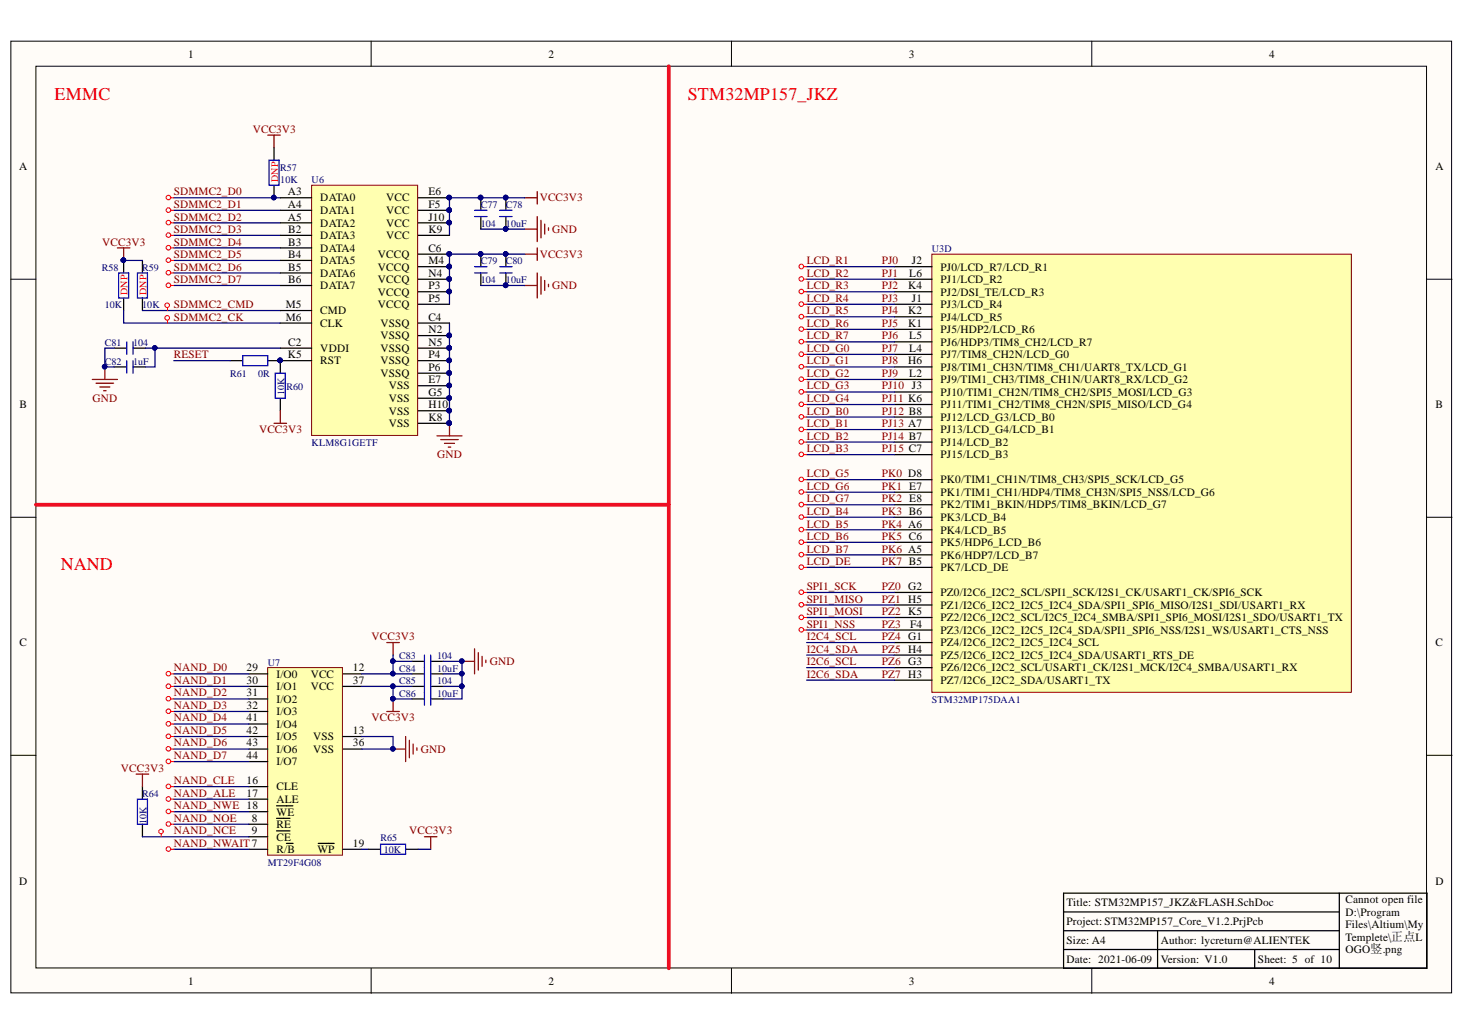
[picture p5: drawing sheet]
<svg xmlns="http://www.w3.org/2000/svg" width="297mm" height="210mm" viewBox="0 0 297 210" stroke-linecap="round" stroke-linejoin="round" font-family="sans-serif">
<defs><g id="words">
<g font-size="3.6" fill="#f00">
<text x="11.1" y="20.3">EMMC</text>
<text x="139.6" y="20.3">STM32MP157_JKZ</text>
<text x="12.4" y="115.5">NAND</text>
</g>
<g font-size="2.3">
<text x="38.2" y="11.7">1</text>
<text x="111.3" y="11.7">2</text>
<text x="184.4" y="11.7">3</text>
<text x="257.5" y="11.7">4</text>
<text x="3.9" y="34.5">A</text>
<text x="291.3" y="34.5">A</text>
<text x="58.4" y="39.6">A3</text>
<text x="65" y="40.8">DATA0</text>
<text x="78.4" y="40.8">VCC</text>
<text x="86.9" y="39.6">E6</text>
<text x="58.4" y="42.1">A4</text>
<text x="58.4" y="44.7">A5</text>
<text x="58.5" y="47.3">B2</text>
<text x="65" y="43.5">DATA1</text>
<text x="65" y="46">DATA2</text>
<text x="78.4" y="46">VCC</text>
<text x="78.4" y="43.5">VCC</text>
<text x="86.9" y="47.3">K9</text>
<text x="86.9" y="44.7">J10</text>
<text x="86.9" y="42.1">F5</text>
<text x="58.5" y="49.8">B3</text>
<text x="58.5" y="52.3">B4</text>
<text x="65" y="48.5">DATA3</text>
<text x="65" y="51.1">DATA4</text>
<text x="65" y="53.6">DATA5</text>
<text x="76.7" y="52.3">VCCQ</text>
<text x="78.4" y="48.5">VCC</text>
<text x="86.9" y="53.6">M4</text>
<text x="86.9" y="51.1">C6</text>
<text x="185" y="53.6">J2</text>
<text x="58.5" y="54.9">B5</text>
<text x="58.5" y="57.4">B6</text>
<text x="65" y="56.2">DATA6</text>
<text x="65" y="58.7">DATA7</text>
<text x="76.7" y="60">VCCQ</text>
<text x="76.7" y="57.4">VCCQ</text>
<text x="76.7" y="54.9">VCCQ</text>
<text x="86.9" y="58.7">P3</text>
<text x="86.9" y="56.2">N4</text>
<text x="184.2" y="58.7">K4</text>
<text x="184.5" y="56.2">L6</text>
<text x="190.8" y="54.9">PJ0/LCD_R7/LCD_R1</text>
<text x="190.8" y="57.4">PJ1/LCD_R2</text>
<text x="190.8" y="60">PJ2/DSI_TE/LCD_R3</text>
<text x="58" y="62.5">M5</text>
<text x="58" y="65">M6</text>
<text x="65" y="63.8">CMD</text>
<text x="76.7" y="62.5">VCCQ</text>
<text x="86.9" y="65">C4</text>
<text x="86.9" y="61.2">P5</text>
<text x="184.2" y="63.8">K2</text>
<text x="185" y="61.2">J1</text>
<text x="190.8" y="62.5">PJ3/LCD_R4</text>
<text x="190.8" y="65">PJ4/LCD_R5</text>
<text x="58.5" y="70.1">C2</text>
<text x="65" y="66.3">CLK</text>
<text x="65" y="71.4">VDDI</text>
<text x="77.2" y="71.4">VSSQ</text>
<text x="77.2" y="68.8">VSSQ</text>
<text x="77.2" y="66.3">VSSQ</text>
<text x="86.9" y="70.1">N5</text>
<text x="86.9" y="67.6">N2</text>
<text x="184.2" y="66.3">K1</text>
<text x="184.5" y="68.8">L5</text>
<text x="184.5" y="71.4">L4</text>
<text x="190.8" y="67.6">PJ5/HDP2/LCD_R6</text>
<text x="190.8" y="70.1">PJ6/HDP3/TIM8_CH2/LCD_R7</text>
<text x="58.4" y="72.6">K5</text>
<text x="65" y="73.9">RST</text>
<text x="77.2" y="76.5">VSSQ</text>
<text x="77.2" y="73.9">VSSQ</text>
<text x="86.9" y="77.7">E7</text>
<text x="86.9" y="75.2">P6</text>
<text x="86.9" y="72.6">P4</text>
<text x="184.2" y="73.9">H6</text>
<text x="184.5" y="76.5">L2</text>
<text x="190.8" y="72.6">PJ7/TIM8_CH2N/LCD_G0</text>
<text x="190.8" y="75.2">PJ8/TIM1_CH3N/TIM8_CH1/UART8_TX/LCD_G1</text>
<text x="190.8" y="77.7">PJ9/TIM1_CH3/TIM8_CH1N/UART8_RX/LCD_G2</text>
<text x="4" y="82.8">B</text>
<text x="78.9" y="81.5">VSS</text>
<text x="78.9" y="79">VSS</text>
<text x="86.9" y="82.8">H10</text>
<text x="86.9" y="80.3">G5</text>
<text x="190.8" y="80.3">PJ10/TIM1_CH2N/TIM8_CH2/SPI5_MOSI/LCD_G3</text>
<text x="190.8" y="82.8">PJ11/TIM1_CH2/TIM8_CH2N/SPI5_MISO/LCD_G4</text>
<text x="291.3" y="82.8">B</text>
<text x="78.9" y="86.6">VSS</text>
<text x="78.9" y="84.1">VSS</text>
<text x="86.9" y="85.3">K8</text>
<text x="190.8" y="85.3">PJ12/LCD_G3/LCD_B0</text>
<text x="190.8" y="87.9">PJ13/LCD_G4/LCD_B1</text>
<text x="190.8" y="90.4">PJ14/LCD_B2</text>
<text x="190.8" y="92.9">PJ15/LCD_B3</text>
<text x="190.8" y="98">PK0/TIM1_CH1N/TIM8_CH3/SPI5_SCK/LCD_G5</text>
<text x="190.8" y="100.6">PK1/TIM1_CH1/HDP4/TIM8_CH3N/SPI5_NSS/LCD_G6</text>
<text x="190.8" y="103.1">PK2/TIM1_BKIN/HDP5/TIM8_BKIN/LCD_G7</text>
<text x="190.8" y="105.7">PK3/LCD_B4</text>
<text x="190.8" y="108.3">PK4/LCD_B5</text>
<text x="190.8" y="110.8">PK5/HDP6_LCD_B6</text>
<text x="190.8" y="113.3">PK6/HDP7/LCD_B7</text>
<text x="190.8" y="115.9">PK7/LCD_DE</text>
<text x="190.8" y="120.9">PZ0/I2C6_I2C2_SCL/SPI1_SCK/I2S1_CK/USART1_CK/SPI6_SCK</text>
<text x="190.8" y="123.5">PZ1/I2C6_I2C2_I2C5_I2C4_SDA/SPI1_SPI6_MISO/I2S1_SDI/USART1_RX</text>
<text x="4" y="131.1">C</text>
<text x="184.7" y="127.3">F4</text>
<text x="190.8" y="126">PZ2/I2C6_I2C2_SCL/I2C5_I2C4_SMBA/SPI1_SPI6_MOSI/I2S1_SDO/USART1_TX</text>
<text x="190.8" y="128.6">PZ3/I2C6_I2C2_I2C5_I2C4_SDA/SPI1_SPI6_NSS/I2S1_WS/USART1_CTS_NSS</text>
<text x="190.8" y="131.1">PZ4/I2C6_I2C2_I2C5_I2C4_SCL</text>
<text x="291.3" y="131.1">C</text>
<text x="50" y="136.2">29</text>
<text x="56.1" y="137.4">I/O0</text>
<text x="63" y="137.4">VCC</text>
<text x="71.6" y="136.2">12</text>
<text x="190.8" y="133.6">PZ5/I2C6_I2C2_I2C5_I2C4_SDA/USART1_RTS_DE</text>
<text x="190.8" y="136.2">PZ6/I2C6_I2C2_SCL/USART1_CK/I2S1_MCK/I2C4_SMBA/USART1_RX</text>
<text x="50" y="138.7">30</text>
<text x="50" y="141.2">31</text>
<text x="50" y="143.8">32</text>
<text x="56.1" y="140">I/O1</text>
<text x="56.1" y="142.5">I/O2</text>
<text x="63" y="140">VCC</text>
<text x="71.6" y="138.7">37</text>
<text x="190.8" y="138.7">PZ7/I2C6_I2C2_SDA/USART1_TX</text>
<text x="50" y="146.3">41</text>
<text x="50" y="148.9">42</text>
<text x="56.1" y="145">I/O3</text>
<text x="56.1" y="147.6">I/O4</text>
<text x="71.6" y="148.9">13</text>
<text x="50" y="151.4">43</text>
<text x="50" y="153.9">44</text>
<text x="56.1" y="150.1">I/O5</text>
<text x="56.1" y="152.7">I/O6</text>
<text x="56.1" y="155.2">I/O7</text>
<text x="63.6" y="150.1">VSS</text>
<text x="63.6" y="152.7">VSS</text>
<text x="71.6" y="151.4">36</text>
<text x="50" y="159">16</text>
<text x="50" y="161.5">17</text>
<text x="56.1" y="160.3">CLE</text>
<text x="51.1" y="166.7">8</text>
<text x="56.1" y="168">RE</text>
<text x="56.1" y="162.8">ALE</text>
<text x="56.1" y="165.4">WE</text>
<text x="51.1" y="169.2">9</text>
<text x="56.1" y="173">R/B</text>
<text x="56.1" y="170.5">CE</text>
<text x="64.4" y="173">WP</text>
<text x="71.6" y="171.8">19</text>
<text x="3.9" y="179.4">D</text>
<text x="291.3" y="179.4">D</text>
<text x="216.4" y="183.8">Title: STM32MP157_JKZ&amp;FLASH.SchDoc</text>
<text x="273" y="183.2">Cannot open file</text>
<text x="273" y="185.7">D:\Program</text>
<text x="216.4" y="191.4">Size: A4</text>
<text x="216.4" y="187.6">Project: STM32MP157_Core_V1.2.PrjPcb</text>
<text x="235.5" y="191.4">Author: lycreturn@ALIENTEK</text>
<text x="273" y="188.3">Files\Altium\My</text>
<text x="273" y="190.8">Templete\正点L</text>
<text x="216.4" y="195.3">Date: 2021-06-09</text>
<text x="235.5" y="195.3">Version: V1.0</text>
<text x="255.2" y="195.3">Sheet: 5 of 10</text>
<text x="273" y="193.3">OGO竖.png</text>
<text x="38.2" y="199.7">1</text>
<text x="111.3" y="199.7">2</text>
<text x="184.4" y="199.7">3</text>
<text x="257.5" y="199.7">4</text>
</g>
<g font-size="2.3" fill="#800000">
<text x="51.3" y="26.9">VCC3V3</text>
<text x="35.3" y="39.6">SDMMC2_D0</text>
<text x="109.5" y="40.8">VCC3V3</text>
<text x="35.3" y="42.1">SDMMC2_D1</text>
<text x="35.3" y="44.7">SDMMC2_D2</text>
<text x="35.3" y="47.3">SDMMC2_D3</text>
<text x="112" y="47.3">GND</text>
<text x="20.7" y="49.8">VCC3V3</text>
<text x="35.3" y="49.8">SDMMC2_D4</text>
<text x="35.3" y="52.3">SDMMC2_D5</text>
<text x="109.5" y="52.3">VCC3V3</text>
<text x="163.7" y="53.6">LCD_R1</text>
<text x="178.9" y="53.6">PJ0</text>
<text x="35.3" y="54.9">SDMMC2_D6</text>
<text x="35.3" y="57.4">SDMMC2_D7</text>
<text x="112" y="58.7">GND</text>
<text x="163.7" y="56.2">LCD_R2</text>
<text x="163.7" y="58.7">LCD_R3</text>
<text x="178.9" y="56.2">PJ1</text>
<text x="178.9" y="58.7">PJ2</text>
<text x="35.3" y="65">SDMMC2_CK</text>
<text x="35.3" y="62.5">SDMMC2_CMD</text>
<text x="163.7" y="61.2">LCD_R4</text>
<text x="163.7" y="63.8">LCD_R5</text>
<text x="178.9" y="61.2">PJ3</text>
<text x="178.9" y="63.8">PJ4</text>
<text x="163.7" y="66.3">LCD_R6</text>
<text x="163.7" y="68.8">LCD_R7</text>
<text x="163.7" y="71.4">LCD_G0</text>
<text x="178.9" y="66.3">PJ5</text>
<text x="178.9" y="68.8">PJ6</text>
<text x="178.9" y="71.4">PJ7</text>
<text x="35.3" y="72.6">RESET</text>
<text x="163.7" y="73.9">LCD_G1</text>
<text x="163.7" y="76.5">LCD_G2</text>
<text x="178.9" y="73.9">PJ8</text>
<text x="178.9" y="76.5">PJ9</text>
<text x="18.8" y="81.5">GND</text>
<text x="163.7" y="79">LCD_G3</text>
<text x="163.7" y="81.5">LCD_G4</text>
<text x="178.9" y="79">PJ10 J3</text>
<text x="178.9" y="81.5">PJ11 K6</text>
<text x="52.6" y="87.9">VCC3V3</text>
<text x="163.7" y="84.1">LCD_B0</text>
<text x="163.7" y="86.6">LCD_B1</text>
<text x="163.7" y="89.1">LCD_B2</text>
<text x="178.9" y="84.1">PJ12 B8</text>
<text x="178.9" y="86.6">PJ13 A7</text>
<text x="178.9" y="89.1">PJ14 B7</text>
<text x="88.7" y="92.9">GND</text>
<text x="163.7" y="91.7">LCD_B3</text>
<text x="178.9" y="91.7">PJ15 C7</text>
<text x="163.7" y="96.8">LCD_G5</text>
<text x="163.7" y="99.3">LCD_G6</text>
<text x="163.7" y="101.8">LCD_G7</text>
<text x="178.9" y="96.8">PK0 D8</text>
<text x="178.9" y="99.3">PK1 E7</text>
<text x="178.9" y="101.8">PK2 E8</text>
<text x="163.7" y="104.4">LCD_B4</text>
<text x="163.7" y="107">LCD_B5</text>
<text x="178.9" y="104.4">PK3 B6</text>
<text x="178.9" y="107">PK4 A6</text>
<text x="163.7" y="109.5">LCD_B6</text>
<text x="163.7" y="112.1">LCD_B7</text>
<text x="178.9" y="109.5">PK5 C6</text>
<text x="178.9" y="112.1">PK6 A5</text>
<text x="163.7" y="114.6">LCD_DE</text>
<text x="163.7" y="119.7">SPI1_SCK</text>
<text x="178.9" y="114.6">PK7 B5</text>
<text x="178.9" y="119.7">PZ0 G2</text>
<text x="163.7" y="122.2">SPI1_MISO</text>
<text x="163.7" y="124.7">SPI1_MOSI</text>
<text x="178.9" y="122.2">PZ1 H5</text>
<text x="178.9" y="124.7">PZ2 K5</text>
<text x="75.4" y="129.8">VCC3V3</text>
<text x="163.7" y="127.3">SPI1_NSS</text>
<text x="163.7" y="129.8">I2C4_SCL</text>
<text x="178.9" y="127.3">PZ3</text>
<text x="178.9" y="129.8">PZ4 G1</text>
<text x="35.3" y="136.2">NAND_D0</text>
<text x="99.4" y="134.9">GND</text>
<text x="163.7" y="132.4">I2C4_SDA</text>
<text x="163.7" y="134.9">I2C6_SCL</text>
<text x="163.7" y="137.4">I2C6_SDA</text>
<text x="178.9" y="132.4">PZ5 H4</text>
<text x="178.9" y="134.9">PZ6 G3</text>
<text x="178.9" y="137.4">PZ7 H3</text>
<text x="35.3" y="138.7">NAND_D1</text>
<text x="35.3" y="141.2">NAND_D2</text>
<text x="35.3" y="143.8">NAND_D3</text>
<text x="35.3" y="146.3">NAND_D4</text>
<text x="35.3" y="148.9">NAND_D5</text>
<text x="75.4" y="146.3">VCC3V3</text>
<text x="35.3" y="151.4">NAND_D6</text>
<text x="35.3" y="153.9">NAND_D7</text>
<text x="85.4" y="152.7">GND</text>
<text x="24.5" y="156.5">VCC3V3</text>
<text x="35.3" y="159">NAND_CLE</text>
<text x="35.3" y="161.5">NAND_ALE</text>
<text x="35.3" y="166.7">NAND_NOE</text>
<text x="35.3" y="164.2">NAND_NWE 18</text>
<text x="35.3" y="169.2">NAND_NCE</text>
<text x="35.3" y="171.8">NAND_NWAIT7</text>
<text x="83" y="169.2">VCC3V3</text>
</g>
<g font-size="2" fill="#000080">
<text x="56.9" y="34.6">R57</text>
<text x="56.9" y="37.1">10K</text>
<text x="63.2" y="37.1">U6</text>
<text x="97.6" y="42.2">C77</text>
<text x="97.6" y="46">104</text>
<text x="102.7" y="42.2">C78</text>
<text x="102.7" y="46">10uF</text>
<text x="97.6" y="53.6">C79</text>
<text x="102.7" y="53.6">C80</text>
<text x="189.1" y="51.1">U3D</text>
<text x="20.6" y="54.9">R58</text>
<text x="28.9" y="54.9">R59</text>
<text x="97.6" y="57.4">104</text>
<text x="102.7" y="57.4">10uF</text>
<text x="21.2" y="62.5">10K</text>
<text x="28.9" y="62.5">10K</text>
<text x="21.2" y="70.2">C81</text>
<text x="27" y="70.2">104</text>
<text x="21.2" y="74">C82</text>
<text x="27" y="74">1uF</text>
<text x="46.7" y="76.5">R61</text>
<text x="52.4" y="76.5">0R</text>
<text x="57.7" y="80.1" transform="rotate(-90 57.7 80.1)">10K</text>
<text x="58.1" y="79.1">R60</text>
<text x="63.2" y="90.5">KLM8G1GETF</text>
<text x="54.3" y="135">U7</text>
<text x="81" y="133.7">C83</text>
<text x="81" y="136.3">C84</text>
<text x="88.7" y="133.7">104</text>
<text x="88.7" y="136.3">10uF</text>
<text x="81" y="138.8">C85</text>
<text x="81" y="141.3">C86</text>
<text x="88.7" y="138.8">104</text>
<text x="88.7" y="141.3">10uF</text>
<text x="189.1" y="142.6">STM32MP175DAA1</text>
<text x="28.9" y="161.6">R64</text>
<text x="29.7" y="167.1" transform="rotate(-90 29.7 167.1)">10K</text>
<text x="77.2" y="170.5">R65</text>
<text x="77.9" y="173">10K</text>
<text x="54.3" y="175.6">MT29F4G08</text>
</g>
<g font-size="2" fill="#f00">
<text x="56.4" y="37" transform="rotate(-90 56.4 37)">DNP</text>
<text x="25.9" y="59.8" transform="rotate(-90 25.9 59.8)">DNP</text>
<text x="29.7" y="59.8" transform="rotate(-90 29.7 59.8)">DNP</text>
</g>
</g></defs>
<g fill="#fffcf8" stroke="#000" stroke-width=".2">
<path d="M2.2 8.3h292.3v193.1h-292.3z"/>
<path d="M7.3 13.4h282.1v182.9h-282.1z"/>
</g>
<path d="M75.3 8.3v5.1M148.4 8.3v5.1M221.5 8.3v5.1M2.2 56.6h5.1M289.5 56.6h5.1M2.2 104.9h5.1M289.5 104.9h5.1M2.2 153.2h5.1M289.5 153.2h5.1M75.3 196.4v5.1M148.4 196.4v5.1M221.5 196.4v5.1" fill="none" stroke="#000" stroke-width=".2"/>
<path d="M215.8 181.1h73.7v15.3h-73.7zM215.8 188.8h55.9M215.8 192.6h55.9M215.8 184.9h55.9M234.9 188.8v7.6M254.6 192.6v3.8M271.7 181.1v15.3" fill="none" stroke="#000" stroke-width=".25"/>
<path d="M189.1 51.5h85.1v88.9h-85.1z" fill="#ffffb0" stroke="#800000" stroke-width=".2"/>
<g fill="none" stroke="#000" stroke-width=".25">
<path d="M55.6 29.9v2.6M55.6 37.6v2.5M25.1 52.8v2.6M28.9 52.8v2.6M97.6 40.1v2.6M97.6 43.9v2.6M97.6 51.5v2.6M97.6 55.4v2.5M102.6 40.1v2.6M102.6 43.9v2.6M102.6 51.5v2.6M102.6 55.4v2.5"/>
<path d="M181.5 54.1h7.6M181.5 56.6h7.6M181.5 59.2h7.6M23.2 74.4h2.5M23.2 70.6h2.5M25.1 60.4v2.6M27 74.4h2.5M27 70.6h2.5M28.9 60.4v2.6M46.7 73.1h2.5M54.3 73.1h2.6v2.6M181.5 79.5h7.6"/>
<path d="M181.5 61.7h7.6M181.5 64.3h7.6M181.5 66.8h7.6M181.5 69.3h7.6M181.5 71.9h7.6M181.5 74.4h7.6M181.5 77h7.6M56.9 80.8v2.5M181.5 97.3h7.6M181.5 99.8h7.6M181.5 82h7.6M181.5 84.6h7.6"/>
<path d="M181.5 87.1h7.6M181.5 89.7h7.6M181.5 92.2h7.6M181.5 102.4h7.6M181.5 104.9h7.6M181.5 107.4h7.6M181.5 110h7.6M181.5 112.5h7.6M181.5 115.1h7.6M83.6 134.1h2.5M83.6 136.7h2.5M83.6 139.2h2.5"/>
<path d="M87.4 134.1h2.5M87.4 136.7h2.5M87.4 139.2h2.5M181.5 120.2h7.6M181.5 122.7h7.6M181.5 125.2h7.6M181.5 127.8h7.6M181.5 130.3h7.6M181.5 132.9h7.6M181.5 135.4h7.6M181.5 137.9h7.6M28.9 159.5v2.6"/>
<path d="M83.6 141.7h2.5M87.4 141.7h2.5M28.9 167.2v2.5M74.7 172.2h2.5M82.3 172.2h2.5"/>
</g>
<g fill="none" stroke="#00f" stroke-width=".25">
<path d="M54.6 32.5h2v5.1h-2zM24.1 55.4h2v5h-2zM27.9 55.4h2v5h-2zM96.3 43.9h2.5M96.3 42.7h2.5M96.3 55.4h2.5M96.3 54.1h2.5M101.4 43.9h2.5M101.4 42.7h2.5M101.4 55.4h2.5M101.4 54.1h2.5M25.7 69.3v2.6"/>
<path d="M25.7 73.1v2.6M27 69.3v2.6M27 73.1v2.6M49.2 72.1h5.1v2.1h-5.1zM55.9 75.7h2v5.1h-2zM86.1 132.9v10.1M87.4 132.9v10.1M27.9 162.1h2v5.1h-2zM77.2 171.2h5.1v2.1h-5.1z"/>
</g>
<g fill="#000080" stroke="#000080" stroke-width=".2">
<circle cx="25" cy="52.8" r=".46"/>
<circle cx="56.8" cy="73.1" r=".46"/>
<circle cx="21.2" cy="74.4" r=".46"/>
<circle cx="55.5" cy="40.1" r=".46"/>
<circle cx="91.1" cy="85.8" r=".46"/>
<circle cx="97.5" cy="40.1" r=".46"/>
<circle cx="102.6" cy="40.1" r=".46"/>
<circle cx="102.6" cy="46.4" r=".46"/>
<circle cx="97.5" cy="51.5" r=".46"/>
<circle cx="102.6" cy="51.5" r=".46"/>
<circle cx="102.6" cy="57.9" r=".46"/>
<circle cx="93.7" cy="134.1" r=".46"/>
<circle cx="79.7" cy="141.7" r=".46"/>
<circle cx="79.7" cy="151.9" r=".46"/>
</g>
<g fill="none" stroke="#800000" stroke-width=".25">
<path d="M109 38.8v2.6M106.5 46.5h2.5M106.5 40.1h2.5M106.5 57.9h2.5M109 43.9v5.1M109 55.4v5M109.8 44.7v3.5M109.8 56.1v3.6M110.5 45.4v2.1M110.5 56.9v2M111.3 46.2v.5M111.3 57.6v.6"/>
<path d="M18.7 77h5.1M19.5 77.7h3.6M20.3 78.5h2M21 79.2h.5M21.3 74.4v2.6M88.7 88.4h5M89.4 89.2h3.6M90.2 89.9h2M90.9 90.7h.6M91.2 85.8v2.6M78.5 130.3h2.5M79.8 130.3v2.6"/>
<path d="M93.7 134.1h2.6M96.3 131.6v5.1M97 132.3v3.6M97.8 133.1v2M98.6 133.9v.5M27.6 157h2.6M28.9 157v2.5M78.5 144.3h2.5M79.8 141.7v2.6M79.8 151.9h2.5M82.3 149.4v5.1M83.1 150.1v3.6"/>
<path d="M83.8 150.9v2M84.6 151.7v.5M86.1 169.7h2.6M87.4 169.7v2.5"/>
</g>
<path d="M135.7 13.4v183M7.3 102.4h128.4" fill="none" stroke="#ee0e22" stroke-width=".76"/>
<path d="M54.3 135.4h15.2v38h-15.2z" fill="#ffffb0" stroke="#800000" stroke-width=".2"/>
<g fill="none" stroke="#000" stroke-width=".25">
<path d="M50.5 136.7h3.8M50.5 139.2h3.8M69.6 136.7h3.8M69.6 139.2h3.8M50.5 149.4h3.8M50.5 159.5h3.8M50.5 151.9h3.8M50.5 141.7h3.8M50.5 144.3h3.8M50.5 146.8h3.8M50.5 154.5h3.8M69.6 149.4h3.8"/>
<path d="M69.6 151.9h3.8M50.5 172.2h3.8M50.5 167.2h3.8M50.5 169.7h3.8M50.5 162.1h3.8M50.5 164.6h3.8M56.1 166h2.7M56.1 168.5h1.4M56.1 163.4h3.3M57.6 168.5h1.2M58.1 171h1.4M64.6 171h3.2"/>
<path d="M69.6 172.2h3.8"/>
</g>
<path d="M54.3 27.4h2.6M55.6 27.4v2.5M23.8 50.3h2.6M25.1 50.3v2.5M106.5 51.5h2.5M109 50.3v2.5" fill="none" stroke="#800000" stroke-width=".25"/>
<g fill="#000080" stroke="#000080" stroke-width=".2">
<circle cx="25" cy="52.8" r=".46"/>
<circle cx="55.5" cy="40.1" r=".46"/>
<circle cx="31.4" cy="70.6" r=".46"/>
<circle cx="91.1" cy="68" r=".47"/>
<circle cx="91.1" cy="70.6" r=".46"/>
<circle cx="91.1" cy="73.1" r=".46"/>
<circle cx="91.1" cy="75.6" r=".47"/>
<circle cx="91.1" cy="78.2" r=".46"/>
<circle cx="91.1" cy="80.7" r=".46"/>
<circle cx="91.1" cy="83.3" r=".47"/>
<circle cx="91.1" cy="85.8" r=".46"/>
<circle cx="102.6" cy="46.4" r=".46"/>
<circle cx="91.1" cy="45.1" r=".46"/>
<circle cx="91.1" cy="42.6" r=".47"/>
<circle cx="91.1" cy="40.1" r=".46"/>
<circle cx="97.5" cy="40.1" r=".46"/>
<circle cx="102.6" cy="40.1" r=".46"/>
<circle cx="102.6" cy="57.9" r=".46"/>
<circle cx="102.6" cy="51.5" r=".46"/>
<circle cx="97.5" cy="51.5" r=".46"/>
<circle cx="91.1" cy="51.5" r=".46"/>
<circle cx="91.1" cy="54" r=".47"/>
<circle cx="91.1" cy="56.6" r=".46"/>
<circle cx="91.1" cy="59.1" r=".46"/>
<circle cx="79.7" cy="136.6" r=".46"/>
<circle cx="93.7" cy="134.1" r=".46"/>
<circle cx="93.7" cy="136.6" r=".46"/>
<circle cx="79.7" cy="134.1" r=".46"/>
<circle cx="93.7" cy="139.2" r=".46"/>
<circle cx="79.7" cy="139.2" r=".46"/>
<circle cx="79.7" cy="141.7" r=".46"/>
<circle cx="79.7" cy="151.9" r=".46"/>
<circle cx="21.2" cy="74.4" r=".46"/>
</g>
<g fill="none" stroke="#000080" stroke-width=".25">
<path d="M25.1 52.8h3.8M35.3 40.1h21.6M35.3 42.7h21.6M35.3 45.2h21.6M35.3 50.3h21.6M35.3 52.8h21.6M35.3 55.4h21.6M35.3 57.9h21.6M35.3 47.7h21.6M97.6 46.5h8.9M97.6 57.9h8.9M106.5 40.1h-15.3v7.6"/>
<path d="M106.5 51.5h-15.3v10.2M163.7 54.1h17.8M163.7 56.6h17.8M163.7 59.2h17.8M23.2 70.6h-1.9v3.8h1.9M25.1 63v2.5h31.8M28.9 63h28M29.5 70.6h1.9M35.3 73.1h11.4M56.9 70.6h-25.5v3.8h-1.9M91.2 65.5v20.3M163.7 61.7h17.8"/>
<path d="M163.7 64.3h17.8M163.7 66.8h17.8M163.7 69.3h17.8M163.7 71.9h17.8M163.7 74.4h17.8M163.7 77h17.8M163.7 79.5h17.8M163.7 82h17.8M163.7 84.6h17.8M163.7 87.1h17.8M163.7 89.7h17.8M163.7 92.2h17.8"/>
<path d="M163.7 97.3h17.8M163.7 99.8h17.8M163.7 102.4h17.8M163.7 104.9h17.8M163.7 107.4h17.8M163.7 110h17.8M163.7 112.5h17.8M163.7 115.1h17.8M35.3 136.7h15.2M35.3 139.2h15.2M73.4 139.2h6.4v2.5h3.8M79.8 132.9v3.8h-6.4"/>
<path d="M79.8 136.7h3.8M79.8 139.2h3.8M79.8 134.1h3.8M89.9 134.1h3.8v2.6h-3.8M93.7 136.7v2.5h-3.8M93.7 139.2v2.5h-3.8M163.7 120.2h17.8M163.7 122.7h17.8M163.7 125.2h17.8M163.7 127.8h17.8M163.7 130.3h17.8M163.7 132.9h17.8"/>
<path d="M163.7 135.4h17.8M163.7 137.9h17.8M35.3 141.7h15.2M35.3 144.3h15.2M35.3 146.8h15.2M35.3 149.4h15.2M35.3 151.9h15.2M35.3 154.5h15.2M35.3 159.5h15.2M73.4 149.4h6.4v2.5h-6.4M28.9 169.7h21.6M35.3 162.1h15.2"/>
<path d="M35.3 164.6h15.2M35.3 167.2h15.2M35.3 172.2h15.2M73.4 172.2h1.3M84.8 172.2h2.6"/>
</g>
<path d="M63.2 37.6h21.5v50.7h-21.5z" fill="#ffffb0" stroke="#800000" stroke-width=".2"/>
<g fill="none" stroke="#000" stroke-width=".25">
<path d="M56.9 40.1h6.3M56.9 42.7h6.3M56.9 45.2h6.3M56.9 47.7h6.3M56.9 50.3h6.3M56.9 52.8h6.3M56.9 55.4h6.3M56.9 57.9h6.3M84.8 40.1h6.4M84.8 42.7h6.4M84.8 45.2h6.4M84.8 47.7h6.4"/>
<path d="M84.8 59.2h6.4M84.8 56.6h6.4M84.8 54.1h6.4M84.8 51.5h6.4M56.9 63h6.3M56.9 65.5h6.3M56.9 70.6h6.3M56.9 73.1h6.3M84.8 65.5h6.4M84.8 70.6h6.4M84.8 78.2h6.4M84.8 75.7h6.4"/>
<path d="M84.8 73.1h6.4M84.8 68.1h6.4M84.8 61.7h6.4M84.8 85.8h6.4M84.8 83.3h6.4M84.8 80.8h6.4"/>
</g>
<g fill="#000080" stroke="#000080" stroke-width=".2">
<circle cx="91.1" cy="85.8" r=".46"/>
<circle cx="91.1" cy="83.3" r=".47"/>
<circle cx="91.1" cy="80.7" r=".46"/>
<circle cx="91.1" cy="78.2" r=".46"/>
<circle cx="91.1" cy="75.6" r=".47"/>
<circle cx="91.1" cy="73.1" r=".46"/>
<circle cx="91.1" cy="70.6" r=".46"/>
<circle cx="91.1" cy="68" r=".47"/>
<circle cx="91.1" cy="59.1" r=".46"/>
<circle cx="91.1" cy="56.6" r=".46"/>
<circle cx="91.1" cy="54" r=".47"/>
<circle cx="91.1" cy="51.5" r=".46"/>
<circle cx="91.1" cy="45.1" r=".46"/>
<circle cx="91.1" cy="42.6" r=".47"/>
<circle cx="91.1" cy="40.1" r=".46"/>
<circle cx="56.8" cy="73.1" r=".46"/>
</g>
<path d="M55.6 85.8h2.5M56.9 83.3v2.5" fill="none" stroke="#800000" stroke-width=".25"/>
<g fill="none" stroke="#f00" stroke-width=".2">
<path d="M34.7 40.1h.6M34.7 42.7h.6M34.7 45.2h.6M34.7 47.7h.6M34.7 50.3h.6M34.7 52.8h.6M34.7 55.4h.6M34.7 57.9h.6M163.2 54.1h.5M163.2 56.6h.5M163.2 59.2h.5M34 62.5v.5"/>
<path d="M34 65v.5M163.2 61.7h.5M163.2 64.3h.5M163.2 66.8h.5M163.2 69.3h.5M163.2 71.9h.5M163.2 74.4h.5M163.2 77h.5M163.2 79.5h.5M163.2 82h.5M163.2 84.6h.5M163.2 87.1h.5"/>
<path d="M163.2 89.7h.5M163.2 97.3h.5M163.2 99.8h.5M163.2 92.2h.5M163.2 102.4h.5M163.2 104.9h.5M163.2 107.4h.5M163.2 110h.5M163.2 112.5h.5M163.2 115.1h.5M34.7 136.7h.6M34.7 139.2h.6"/>
<path d="M163.2 120.2h.5M163.2 122.7h.5M163.2 125.2h.5M163.2 127.8h.5M34.7 141.7h.6M34.7 144.3h.6M34.7 146.8h.6M34.7 149.4h.6M34.7 151.9h.6M34.7 154.5h.6M34.7 159.5h.6M32.7 169.2v.5"/>
<path d="M34.7 162.1h.6M34.7 164.6h.6M34.7 167.2h.6M34.7 172.2h.6"/>
<circle cx="34.2" cy="50.2" r=".47"/>
<circle cx="34.2" cy="42.6" r=".47"/>
<circle cx="34.2" cy="57.9" r=".47"/>
<circle cx="34.2" cy="55.3" r=".46"/>
<circle cx="34.2" cy="52.8" r=".46"/>
<circle cx="34.2" cy="40.1" r=".46"/>
<circle cx="34.2" cy="47.7" r=".46"/>
<circle cx="34.2" cy="45.1" r=".46"/>
<circle cx="162.6" cy="54" r=".47"/>
<circle cx="162.6" cy="56.6" r=".46"/>
<circle cx="162.6" cy="59.1" r=".46"/>
<circle cx="33.9" cy="64.5" r=".47"/>
<circle cx="33.9" cy="61.9" r=".46"/>
<circle cx="162.6" cy="71.8" r=".47"/>
<circle cx="162.6" cy="64.2" r=".47"/>
<circle cx="162.6" cy="79.5" r=".47"/>
<circle cx="162.6" cy="61.7" r=".47"/>
<circle cx="162.6" cy="66.7" r=".46"/>
<circle cx="162.6" cy="69.3" r=".46"/>
<circle cx="162.6" cy="76.9" r=".46"/>
<circle cx="162.6" cy="74.4" r=".46"/>
<circle cx="162.6" cy="87.1" r=".47"/>
<circle cx="162.6" cy="82" r=".46"/>
<circle cx="162.6" cy="84.5" r=".46"/>
<circle cx="162.6" cy="97.2" r=".46"/>
<circle cx="162.6" cy="99.8" r=".46"/>
<circle cx="162.6" cy="92.1" r=".46"/>
<circle cx="162.6" cy="89.6" r=".46"/>
<circle cx="162.6" cy="109.9" r=".47"/>
<circle cx="162.6" cy="102.3" r=".47"/>
<circle cx="162.6" cy="115" r=".46"/>
<circle cx="162.6" cy="107.4" r=".46"/>
<circle cx="162.6" cy="112.5" r=".46"/>
<circle cx="162.6" cy="104.9" r=".46"/>
<circle cx="34.2" cy="139.2" r=".47"/>
<circle cx="34.2" cy="136.6" r=".46"/>
<circle cx="162.6" cy="125.2" r=".47"/>
<circle cx="162.6" cy="122.6" r=".46"/>
<circle cx="162.6" cy="120.1" r=".46"/>
<circle cx="162.6" cy="127.7" r=".46"/>
<circle cx="34.2" cy="154.4" r=".47"/>
<circle cx="34.2" cy="146.8" r=".47"/>
<circle cx="34.2" cy="151.9" r=".46"/>
<circle cx="34.2" cy="149.3" r=".46"/>
<circle cx="34.2" cy="159.5" r=".46"/>
<circle cx="34.2" cy="144.2" r=".46"/>
<circle cx="34.2" cy="141.7" r=".46"/>
<circle cx="32.7" cy="168.6" r=".46"/>
<circle cx="34.2" cy="162" r=".47"/>
<circle cx="34.2" cy="164.6" r=".46"/>
<circle cx="34.2" cy="167.1" r=".46"/>
<circle cx="34.2" cy="172.2" r=".46"/>
</g>
<use href="#words"/>
</svg>
